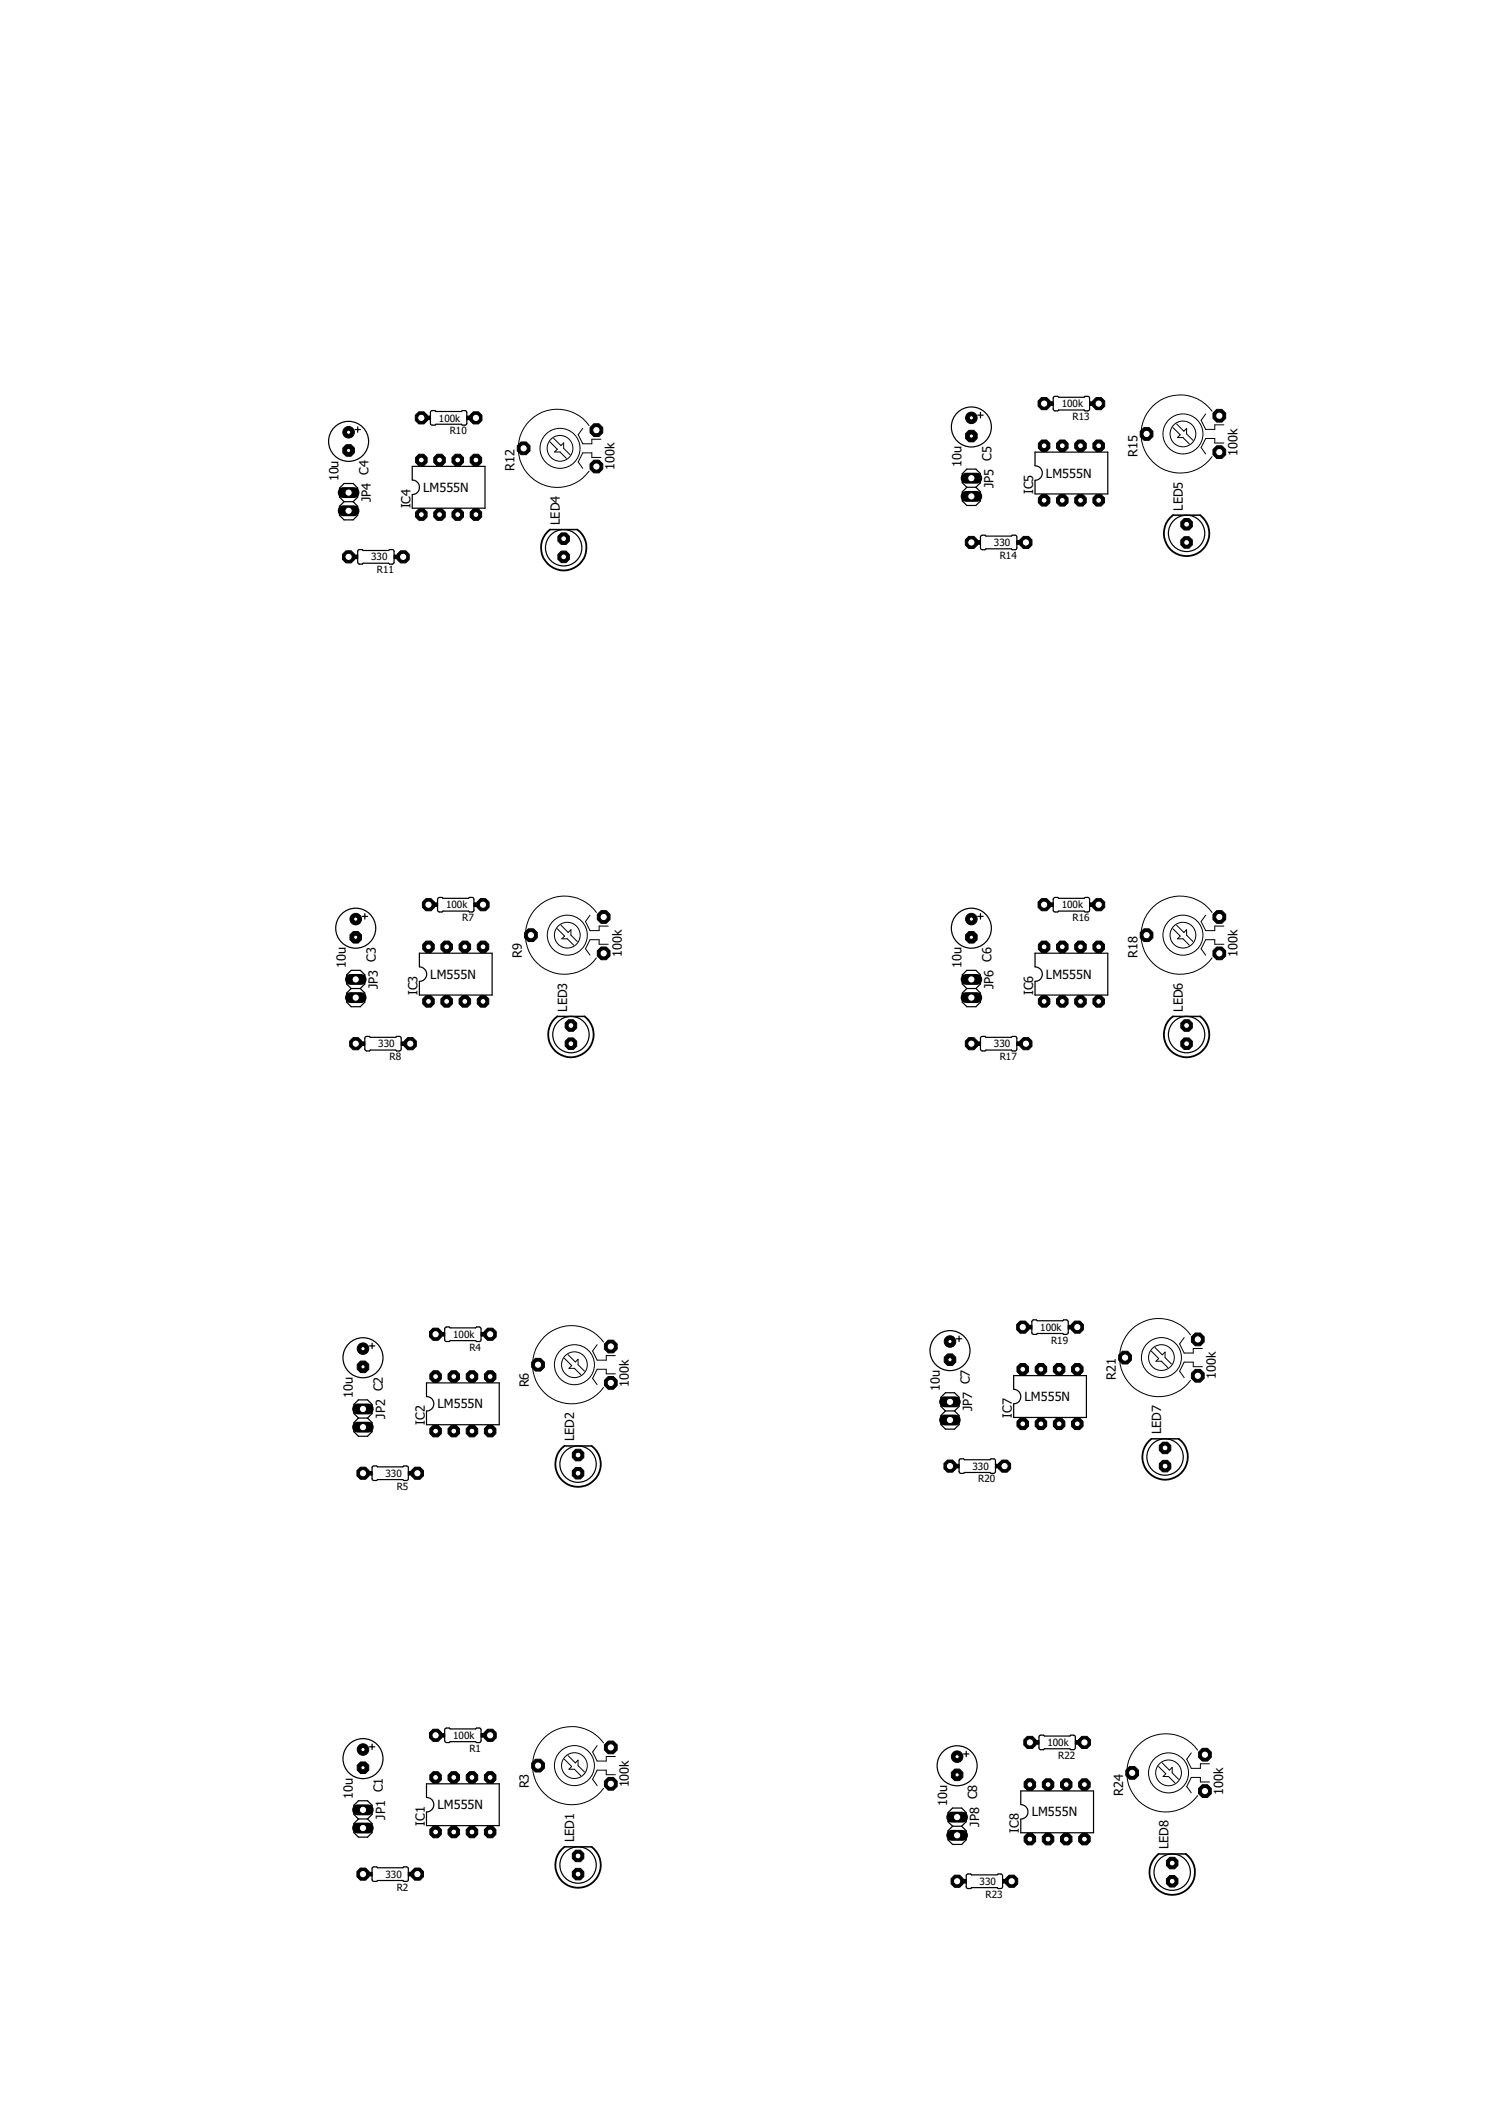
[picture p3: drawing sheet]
<svg xmlns="http://www.w3.org/2000/svg" width="210mm" height="297mm" viewBox="0 0 210 297" stroke-linecap="round" stroke-linejoin="round" font-family="sans-serif">
<defs><g id="words">
<g font-size="1.8">
<text x="71.9" y="65.8" transform="rotate(-90 71.9 65.8)">R12</text>
<text x="85.8" y="65.7" transform="rotate(-90 85.8 65.7)">100k</text>
<text x="134.3" y="65.2" transform="rotate(-90 134.3 65.2)">10u</text>
<text x="158.9" y="63.8" transform="rotate(-90 158.9 63.8)">R15</text>
<text x="172.8" y="63.7" transform="rotate(-90 172.8 63.7)">100k</text>
<text x="47.3" y="67.2" transform="rotate(-90 47.3 67.2)">10u</text>
<text x="51.8" y="70.1" transform="rotate(-90 51.8 70.1)">JP4 C4</text>
<text x="57.3" y="71" transform="rotate(-90 57.3 71)">IC4</text>
<text x="59.1" y="68.7">LM555N</text>
<text x="138.8" y="68.1" transform="rotate(-90 138.8 68.1)">JP5 C5</text>
<text x="144.3" y="69" transform="rotate(-90 144.3 69)">IC5</text>
<text x="146.1" y="66.7">LM555N</text>
<text x="165.2" y="71.3" transform="rotate(-90 165.2 71.3)">LED5</text>
<text x="78.2" y="73.3" transform="rotate(-90 78.2 73.3)">LED4</text>
<text x="48.3" y="135.2" transform="rotate(-90 48.3 135.2)">10u</text>
<text x="60.1" y="136.7">LM555N</text>
<text x="72.9" y="133.8" transform="rotate(-90 72.9 133.8)">R9</text>
<text x="86.8" y="133.6" transform="rotate(-90 86.8 133.6)">100k</text>
<text x="134.3" y="135.2" transform="rotate(-90 134.3 135.2)">10u</text>
<text x="146.1" y="136.7">LM555N</text>
<text x="158.9" y="133.8" transform="rotate(-90 158.9 133.8)">R18</text>
<text x="172.8" y="133.6" transform="rotate(-90 172.8 133.6)">100k</text>
<text x="52.8" y="138.1" transform="rotate(-90 52.8 138.1)">JP3 C3</text>
<text x="58.3" y="139" transform="rotate(-90 58.3 139)">IC3</text>
<text x="79.2" y="141.3" transform="rotate(-90 79.2 141.3)">LED3</text>
<text x="138.8" y="138.1" transform="rotate(-90 138.8 138.1)">JP6 C6</text>
<text x="144.3" y="139" transform="rotate(-90 144.3 139)">IC6</text>
<text x="165.2" y="141.3" transform="rotate(-90 165.2 141.3)">LED6</text>
<text x="49.3" y="195.2" transform="rotate(-90 49.3 195.2)">10u</text>
<text x="61.1" y="196.7">LM555N</text>
<text x="73.9" y="193.8" transform="rotate(-90 73.9 193.8)">R6</text>
<text x="87.8" y="193.6" transform="rotate(-90 87.8 193.6)">100k</text>
<text x="131.3" y="194.2" transform="rotate(-90 131.3 194.2)">10u</text>
<text x="135.8" y="197.1" transform="rotate(-90 135.8 197.1)">JP7 C7</text>
<text x="141.3" y="198" transform="rotate(-90 141.3 198)">IC7</text>
<text x="143.1" y="195.7">LM555N</text>
<text x="155.9" y="192.8" transform="rotate(-90 155.9 192.8)">R21</text>
<text x="169.8" y="192.6" transform="rotate(-90 169.8 192.6)">100k</text>
<text x="53.8" y="198.1" transform="rotate(-90 53.8 198.1)">JP2 C2</text>
<text x="59.3" y="199" transform="rotate(-90 59.3 199)">IC2</text>
<text x="80.2" y="201.3" transform="rotate(-90 80.2 201.3)">LED2</text>
<text x="162.2" y="200.3" transform="rotate(-90 162.2 200.3)">LED7</text>
<text x="49.3" y="251.2" transform="rotate(-90 49.3 251.2)">10u</text>
<text x="73.9" y="249.8" transform="rotate(-90 73.9 249.8)">R3</text>
<text x="87.8" y="249.6" transform="rotate(-90 87.8 249.6)">100k</text>
<text x="156.9" y="250.8" transform="rotate(-90 156.9 250.8)">R24</text>
<text x="170.8" y="250.6" transform="rotate(-90 170.8 250.6)">100k</text>
<text x="53.8" y="254.1" transform="rotate(-90 53.8 254.1)">JP1 C1</text>
<text x="59.3" y="254.9" transform="rotate(-90 59.3 254.9)">IC1</text>
<text x="61.1" y="252.7">LM555N</text>
<text x="80.2" y="257.3" transform="rotate(-90 80.2 257.3)">LED1</text>
<text x="132.3" y="252.2" transform="rotate(-90 132.3 252.2)">10u</text>
<text x="136.8" y="255.1" transform="rotate(-90 136.8 255.1)">JP8 C8</text>
<text x="142.3" y="255.9" transform="rotate(-90 142.3 255.9)">IC8</text>
<text x="144.1" y="253.7">LM555N</text>
<text x="163.2" y="258.3" transform="rotate(-90 163.2 258.3)">LED8</text>
</g>
<g font-size="1.4">
<text x="61.3" y="58.9">100k</text>
<text x="148.3" y="56.9">100k</text>
<text x="149.8" y="58.6">R13</text>
<text x="62.8" y="60.6">R10</text>
<text x="138.8" y="76.3">330</text>
<text x="51.8" y="78.3">330</text>
<text x="52.6" y="80">R11</text>
<text x="139.6" y="78">R14</text>
<text x="62.3" y="126.9">100k</text>
<text x="64.6" y="128.6">R7</text>
<text x="148.3" y="126.9">100k</text>
<text x="149.8" y="128.6">R16</text>
<text x="52.8" y="146.3">330</text>
<text x="54.4" y="148">R8</text>
<text x="138.8" y="146.3">330</text>
<text x="139.6" y="148">R17</text>
<text x="145.3" y="185.9">100k</text>
<text x="63.3" y="186.9">100k</text>
<text x="65.6" y="188.6">R4</text>
<text x="146.8" y="187.6">R19</text>
<text x="53.8" y="206.2">330</text>
<text x="55.4" y="208">R5</text>
<text x="135.8" y="205.2">330</text>
<text x="136.6" y="207">R20</text>
<text x="63.3" y="242.8">100k</text>
<text x="65.6" y="244.6">R1</text>
<text x="146.3" y="243.8">100k</text>
<text x="147.8" y="245.6">R22</text>
<text x="53.8" y="262.2">330</text>
<text x="136.8" y="263.2">330</text>
<text x="55.4" y="264">R2</text>
<text x="137.6" y="265">R23</text>
</g>
</g></defs>
<g fill="none" stroke="#000" stroke-width=".17">
<path d="M49.6 60h.7M50 59.6v.8M60.2 57.4l.5-.1 .2 .2h3.5l.2-.2 .4 .1 .2 .2v1.6l-.3 .2h-.3l-.2-.2h-3.5l-.2 .2h-.4l-.2-.3zM136.5 58h.8M136.9 57.6v.8M147.2 55.4h.5l.1 .1h3.6l.1-.1h.5l.2 .2-.1 1.6-.2 .2h-.4l-.1-.1h-3.6l-.1 .1h-.4l-.2-.3v-1.5zM48 70.1l-.6-.7v-1.2l.6-.7h1.3l.7 .7v1.2l-.7 .7M48 70.1l-.6 .6v1.3l.6 .6h1.3l.7-.6v-1.3l-.7-.6M48 70.1h1.3M50 76.8h.6l.1 .1h3.6l.1-.1h.5l.1 .2v1.6l-.2 .2h-.4l-.1-.1h-3.6l-.1 .1h-.5l-.1-.3v-1.5zM57.6 65.1h10.1v5.9h-10.1v-1.9a1.02 1.02 0 0 0 1-1 1.02 1.02 0 0 0-1-1.1zM135 68.1l-.6-.7v-1.3l.6-.6h1.3l.6 .6v1.3l-.6 .7"/>
<path d="M135 68.1l-.6 .6v1.3l.6 .6h1.3l.6-.6v-1.3l-.6-.6M135 68.1h1.3M136.9 74.9l.3-.2h.4l.1 .2h3.5l.2-.2 .5 .1 .1 .2v1.6l-.2 .2h-.4l-.2-.2h-3.5l-.1 .2h-.5l-.2-.3zM144.5 63.1h10.2v5.9h-10.2v-1.9a1.02 1.02 0 0 0 1.1-1 1.02 1.02 0 0 0-1.1-1.1zM49 138l-.6-.6v-1.3l.6-.6h1.3l.6 .6v1.3l-.6 .6M49 138l-.6 .7v1.3l.6 .6h1.3l.6-.6v-1.3l-.6-.7M49 138h1.3M50.6 128h.7M50.9 127.6v.8M58.6 133.1h10.1v5.9h-10.1v-1.9a1.02 1.02 0 0 0 1-1.1 1.02 1.02 0 0 0-1-1zM61.2 125.4l.5-.1 .2 .2h3.5l.2-.2h.4l.2 .3v1.6l-.3 .2h-.3l-.2-.2h-3.5l-.2 .2-.4-.1-.2-.2v-1.5zM135 138h1.3"/>
<path d="M135 138l-.6-.6v-1.3l.6-.6h1.3l.6 .6v1.3l-.6 .6M135 138l-.6 .7v1.3l.6 .6h1.3l.6-.6v-1.3l-.6-.7M136.5 128h.8M136.9 127.6v.8M144.5 133.1h10.2v5.9h-10.2v-1.9a1.02 1.02 0 0 0 1.1-1.1 1.02 1.02 0 0 0-1.1-1zM147.2 125.4l.5-.1 .1 .2h3.6l.1-.2h.5l.2 .3-.1 1.6-.2 .2h-.4l-.1-.2h-3.6l-.1 .2-.4-.1-.2-.2v-1.5zM51 144.8l.6-.1 .1 .2h3.6l.1-.2 .5 .1 .1 .2v1.6l-.2 .2h-.4l-.1-.2h-3.6l-.1 .2-.5-.1-.2-.2v-1.5zM137 144.8l.6-.1 .1 .2h3.5l.2-.2 .5 .1 .1 .2v1.6l-.2 .2h-.4l-.2-.2h-3.5l-.1 .2-.5-.1-.2-.2v-1.5zM50.1 198l-.7-.6v-1.3l.7-.6h1.2l.7 .6v1.3l-.7 .6M50.1 198l-.7 .7v1.2l.7 .7h1.2l.7-.7v-1.2l-.7-.7M50.1 198h1.2M51.6 188h.7"/>
<path d="M52 187.6v.7M59.6 193.1h10.1v5.9h-10.1v-1.9a1.02 1.02 0 0 0 1-1.1 1.02 1.02 0 0 0-1-1zM62.2 185.4l.5-.1 .2 .1h3.5l.1-.1h.5l.2 .3v1.6l-.3 .1h-.4l-.1-.1h-3.5l-.2 .1h-.4l-.2-.2v-1.5zM132 197l-.6-.6v-1.3l.6-.6h1.3l.6 .6v1.3l-.6 .6M132 197l-.6 .7v1.2l.6 .7h1.3l.6-.7v-1.2l-.6-.7M132 197h1.3M133.6 187h.7M133.9 186.6v.7M141.6 192.1h10.1v5.9h-10.1v-2a1.02 1.02 0 0 0 1-1 1.02 1.02 0 0 0-1-1zM144.2 184.4l.5-.1 .2 .1h3.5l.1-.1h.5l.2 .3v1.6l-.3 .2h-.4l-.1-.2h-3.5l-.2 .2-.4-.1-.2-.2zM52 204.8l.6-.1 .1 .2h3.6l.1-.2h.5l.1 .2v1.7l-.2 .2h-.4l-.1-.2h-3.6l-.1 .2-.5-.1-.1-.1zM134 203.8l.6-.1 .1 .2h3.6l.1-.2h.5l.1 .3v1.6l-.2 .2h-.4l-.1-.2h-3.6l-.1 .2-.5-.1-.2-.2z"/>
<path d="M50.1 254l-.7-.6v-1.3l.7-.6h1.2l.7 .6v1.3l-.7 .6M50.1 254l-.7 .7v1.2l.7 .7h1.2l.7-.7v-1.2l-.7-.7M50.1 254h1.2M51.6 243.9h.7M52 243.6v.7M59.6 249.1h10.1v5.9h-10.1v-2a1.02 1.02 0 0 0 1-1 1.02 1.02 0 0 0-1-1zM62.2 241.4l.5-.1 .2 .1h3.5l.1-.1h.5l.2 .3v1.6l-.3 .2h-.4l-.1-.2h-3.5l-.2 .2-.4-.1-.2-.2v-1.5zM133 255l-.6-.6v-1.3l.6-.6h1.3l.6 .6v1.3l-.6 .6M133 255l-.6 .7v1.2l.6 .7h1.3l.6-.7v-1.2l-.6-.7M133 255h1.3M134.6 244.9h.7M134.9 244.6v.7"/>
<path d="M142.6 250.1h10.1v5.8h-10.1v-1.9a1.02 1.02 0 0 0 1-1 1.02 1.02 0 0 0-1-1zM145.2 242.4l.5-.1 .2 .1h3.5l.1-.1h.5l.2 .3v1.6l-.3 .1h-.4l-.1-.1h-3.5l-.2 .1h-.5l-.1-.2zM52 260.9l.2-.2h.4l.1 .1h3.6l.1-.1h.5l.1 .2v1.7l-.2 .1h-.4l-.1-.1h-3.6l-.1 .1h-.5l-.1-.1zM135 261.8l.6-.1 .1 .1h3.6l.1-.1h.5l.1 .3v1.6l-.2 .1h-.4l-.1-.1h-3.6l-.1 .1h-.5l-.2-.2v-1.5z"/>
<circle cx="135.7" cy="59.6" r="2.79"/>
<circle cx="48.7" cy="61.6" r="2.79"/>
<circle cx="78.7" cy="76.5" r="2.54"/>
<circle cx="165.7" cy="74.5" r="2.54"/>
<circle cx="49.7" cy="129.6" r="2.79"/>
<circle cx="135.7" cy="129.6" r="2.79"/>
<circle cx="79.7" cy="144.5" r="2.54"/>
<circle cx="165.7" cy="144.5" r="2.54"/>
<circle cx="50.7" cy="189.6" r="2.79"/>
<circle cx="132.7" cy="188.6" r="2.79"/>
<circle cx="80.7" cy="204.5" r="2.54"/>
<circle cx="162.7" cy="203.5" r="2.54"/>
<circle cx="50.7" cy="245.6" r="2.79"/>
<circle cx="133.7" cy="246.6" r="2.79"/>
<circle cx="80.7" cy="260.5" r="2.54"/>
<circle cx="163.7" cy="261.5" r="2.54"/>
</g>
<path d="M76.8 74h3.8M163.8 71.9h3.8M77.8 141.9h3.8M163.8 141.9h3.8M78.8 201.9h3.8M160.8 200.9h3.8M78.8 257.9h3.8M161.8 258.9h3.8" fill="none" stroke="#000" stroke-width=".21"/>
<path d="M76.8 74a3.2 3.2 0 0 0-.4 4.6 3.2 3.2 0 0 0 4.7 0 3.2 3.2 0 0 0-.5-4.6M163.8 71.9a3.2 3.2 0 0 0-.4 4.7 3.2 3.2 0 0 0 4.7 0 3.2 3.2 0 0 0-.5-4.7M77.8 141.9a3.2 3.2 0 0 0-.4 4.7 3.2 3.2 0 0 0 4.7 0 3.2 3.2 0 0 0-.5-4.7M163.8 141.9a3.2 3.2 0 0 0-.4 4.7 3.2 3.2 0 0 0 4.7 0 3.2 3.2 0 0 0-.5-4.7M78.8 201.9a3.2 3.2 0 0 0-.4 4.7 3.2 3.2 0 0 0 4.7 0 3.2 3.2 0 0 0-.5-4.7M160.8 200.9a3.2 3.2 0 0 0-.4 4.7 3.2 3.2 0 0 0 4.7 0 3.2 3.2 0 0 0-.5-4.7M78.8 257.9a3.2 3.2 0 0 0-.4 4.7 3.2 3.2 0 0 0 4.7 0 3.2 3.2 0 0 0-.5-4.7M161.8 258.9a3.2 3.2 0 0 0-.4 4.7 3.2 3.2 0 0 0 4.7 0 3.2 3.2 0 0 0-.5-4.7" fill="none" stroke="#000" stroke-width=".25"/>
<g fill="#000" stroke="#000" stroke-width=".14">
<path d="M59.7 58.1h.4v.5h-.4zM65.2 58.1h.4v.5h-.4zM146.7 56.1h.4v.5h-.4zM152.2 56.1h.3v.5h-.3zM49.6 77.5h.4v.5h-.4zM55 77.5h.4v.5h-.4zM136.5 75.5h.4v.5h-.4zM142 75.5h.4v.5h-.4zM60.7 126.1h.4v.5h-.4zM66.2 126.1h.4v.5h-.4zM146.7 126.1h.4v.5h-.4zM152.2 126.1h.3v.5h-.3z"/>
<path d="M50.6 145.5h.3v.5h-.3zM56 145.5h.4v.5h-.4zM136.5 145.5h.4v.5h-.4zM142 145.5h.4v.5h-.4zM61.7 186.1h.4v.5h-.4zM67.2 186.1h.4v.5h-.4zM143.7 185.1h.4v.5h-.4zM149.2 185.1h.4v.5h-.4zM51.6 205.5h.4v.5h-.4zM57 205.5h.4v.5h-.4zM133.6 204.5h.3v.5h-.3zM139 204.5h.4v.5h-.4z"/>
<path d="M61.7 242.1h.4v.5h-.4zM67.2 242.1h.4v.5h-.4zM144.7 243.1h.4v.5h-.4zM150.2 243.1h.4v.5h-.4zM51.6 261.5h.4v.5h-.4zM57 261.5h.4v.5h-.4zM134.6 262.5h.3v.5h-.3zM140 262.5h.4v.5h-.4z"/>
<circle cx="50.7" cy="246.9" r=".87"/>
</g>
<g fill="none" stroke="#000" stroke-width=".14">
<path d="M81.4 59.8l-.6 .9 .6 1.3h1.3v-.7h1.2M82.3 59.4a5.5 5.5 0 0 0-8.1-.9 5.5 5.5 0 0 0 0 8.2 5.5 5.5 0 0 0 8.1-.9M163.8 59.7l1 1-.4 .4h.8l.9 .9M164.3 59.2l1 1 .4-.4v.8l.9 .9M168.4 57.8l-.7 .9 .7 1.3h1.3v-.7h1.2M169.3 57.4a5.5 5.5 0 0 0-8.1-.9 5.5 5.5 0 0 0 0 8.2 5.5 5.5 0 0 0 8.1-.9M76.8 61.7l1 1-.4 .4h.8l.9 .9M77.3 61.2l1 1 .4-.4v.8l.9 .9M83.9 63.9h-1.2v-.7h-1.3l-.6 1.3 .6 .9M170.9 61.9h-1.2v-.7h-1.3l-.7 1.3 .7 .9M77.8 129.7l1 1-.3 .4h.7l.9 .9M78.3 129.2l1.1 1 .3-.4v.8l.9 .9"/>
<path d="M82.4 127.8l-.6 .9 .6 1.3h1.3v-.7h1.2M83.3 127.4a5.5 5.5 0 0 0-8.1-.9 5.5 5.5 0 0 0 0 8.2 5.5 5.5 0 0 0 8.1-.9M84.9 131.9h-1.2v-.7h-1.3l-.6 1.3 .6 .9M163.8 129.7l1 1-.4 .4h.8l.9 .9M164.3 129.2l1 1 .4-.4v.8l.9 .9M168.4 127.8l-.7 .9 .7 1.3h1.3v-.7h1.2M169.3 127.4a5.5 5.5 0 0 0-8.1-.9 5.5 5.5 0 0 0 0 8.2 5.5 5.5 0 0 0 8.1-.9M170.9 131.9h-1.2v-.7h-1.3l-.7 1.3 .7 .9M78.8 189.7l1 1-.3 .4h.7l.9 .9M79.3 189.2l1 1 .4-.4v.8l.9 .9M83.4 187.8l-.6 .9 .6 1.2h1.3v-.6h1.2M84.3 187.4a5.5 5.5 0 0 0-8.1-.9 5.5 5.5 0 0 0 0 8.2 5.5 5.5 0 0 0 8.1-.9"/>
<path d="M85.9 191.9h-1.2v-.7h-1.3l-.6 1.3 .6 .9M160.8 188.7l1 1-.4 .4h.8l.9 .9M161.3 188.2l1 1 .4-.4v.8l.9 .9M165.4 186.8l-.7 .9 .7 1.3h1.2v-.7h1.3M166.3 186.4a5.5 5.5 0 0 0-8.1-.9 5.5 5.5 0 0 0 0 8.2 5.5 5.5 0 0 0 8.1-.9M167.9 190.9h-1.3v-.7h-1.2l-.7 1.3 .7 .9M78.8 245.7l1 1-.3 .4h.7l.9 .9M79.3 245.2l1 1 .4-.4v.8l.9 .9M83.4 243.8l-.6 .9 .6 1.2h1.3v-.6h1.2M84.3 243.4a5.5 5.5 0 0 0-8.1-.9 5.5 5.5 0 0 0 0 8.1 5.5 5.5 0 0 0 8.1-.9M85.9 247.8h-1.2v-.6h-1.3l-.6 1.3 .6 .9M161.8 246.7l1 1-.4 .4h.8l.9 .9"/>
<path d="M162.3 246.2l1 1 .4-.4v.8l.9 .9M166.4 244.8l-.7 .9 .7 1.3h1.2v-.7h1.3M167.3 244.4a5.5 5.5 0 0 0-8.1-.9 5.5 5.5 0 0 0 0 8.2 5.5 5.5 0 0 0 8.1-.9M168.9 248.9h-1.3v-.7h-1.2l-.7 1.3 .7 .9"/>
<circle cx="78.2" cy="62.6" r="2.79"/>
<circle cx="78.2" cy="62.6" r="1.8"/>
<circle cx="165.2" cy="60.6" r="2.79"/>
<circle cx="165.2" cy="60.6" r="1.8"/>
<circle cx="79.2" cy="130.6" r="2.79"/>
<circle cx="79.2" cy="130.6" r="1.8"/>
<circle cx="165.2" cy="130.6" r="2.79"/>
<circle cx="165.2" cy="130.6" r="1.8"/>
<circle cx="80.2" cy="190.6" r="2.79"/>
<circle cx="80.2" cy="190.6" r="1.8"/>
<circle cx="162.2" cy="189.6" r="2.79"/>
<circle cx="162.2" cy="189.6" r="1.8"/>
<circle cx="80.2" cy="246.6" r="2.79"/>
<circle cx="80.2" cy="246.6" r="1.8"/>
<circle cx="163.2" cy="247.6" r="2.79"/>
<circle cx="163.2" cy="247.6" r="1.8"/>
</g>
<circle cx="50.7" cy="246.9" r=".3" fill="#fff" stroke="#000" stroke-width=".14"/>
<circle cx="50.7" cy="244.3" r=".8" fill="#000" stroke="#000" stroke-width=".14"/>
<circle cx="50.7" cy="244.3" r=".3" fill="#fff" stroke="#000" stroke-width=".14"/>
<circle cx="60.8" cy="255.8" r=".87" fill="#000" stroke="#000" stroke-width=".14"/>
<circle cx="60.8" cy="255.8" r=".4" fill="#fff" stroke="#000" stroke-width=".14"/>
<circle cx="63.4" cy="255.8" r=".87" fill="#000" stroke="#000" stroke-width=".14"/>
<circle cx="63.4" cy="255.8" r=".4" fill="#fff" stroke="#000" stroke-width=".14"/>
<circle cx="63.4" cy="248.2" r=".87" fill="#000" stroke="#000" stroke-width=".14"/>
<circle cx="63.4" cy="248.2" r=".4" fill="#fff" stroke="#000" stroke-width=".14"/>
<circle cx="60.8" cy="248.2" r=".87" fill="#000" stroke="#000" stroke-width=".14"/>
<circle cx="60.8" cy="248.2" r=".4" fill="#fff" stroke="#000" stroke-width=".14"/>
<circle cx="65.9" cy="255.8" r=".87" fill="#000" stroke="#000" stroke-width=".14"/>
<circle cx="65.9" cy="255.8" r=".4" fill="#fff" stroke="#000" stroke-width=".14"/>
<circle cx="68.5" cy="255.8" r=".87" fill="#000" stroke="#000" stroke-width=".14"/>
<circle cx="68.5" cy="255.8" r=".4" fill="#fff" stroke="#000" stroke-width=".14"/>
<circle cx="65.9" cy="248.2" r=".87" fill="#000" stroke="#000" stroke-width=".14"/>
<circle cx="65.9" cy="248.2" r=".4" fill="#fff" stroke="#000" stroke-width=".14"/>
<circle cx="68.5" cy="248.2" r=".87" fill="#000" stroke="#000" stroke-width=".14"/>
<circle cx="68.5" cy="248.2" r=".4" fill="#fff" stroke="#000" stroke-width=".14"/>
<path d="M49.9 252.8h1.5" fill="none" stroke="#000" stroke-width="1.5"/>
<circle cx="50.7" cy="252.8" r=".51" fill="#fff" stroke="#000" stroke-width=".14"/>
<path d="M49.9 255.3h1.5" fill="none" stroke="#000" stroke-width="1.5"/>
<circle cx="50.7" cy="255.3" r=".51" fill="#fff" stroke="#000" stroke-width=".14"/>
<circle cx="80.7" cy="261.7" r=".87" fill="#000" stroke="#000" stroke-width=".14"/>
<circle cx="80.7" cy="261.7" r=".4" fill="#fff" stroke="#000" stroke-width=".14"/>
<circle cx="80.7" cy="259.2" r=".87" fill="#000" stroke="#000" stroke-width=".14"/>
<circle cx="80.7" cy="259.2" r=".4" fill="#fff" stroke="#000" stroke-width=".14"/>
<circle cx="68.5" cy="242.3" r=".92" fill="#000" stroke="#000" stroke-width=".14"/>
<circle cx="68.5" cy="242.3" r=".51" fill="#fff" stroke="#000" stroke-width=".14"/>
<circle cx="60.8" cy="242.3" r=".92" fill="#000" stroke="#000" stroke-width=".14"/>
<circle cx="60.8" cy="242.3" r=".51" fill="#fff" stroke="#000" stroke-width=".14"/>
<circle cx="58.3" cy="261.7" r=".92" fill="#000" stroke="#000" stroke-width=".14"/>
<circle cx="58.3" cy="261.7" r=".51" fill="#fff" stroke="#000" stroke-width=".14"/>
<circle cx="50.7" cy="261.7" r=".92" fill="#000" stroke="#000" stroke-width=".14"/>
<circle cx="50.7" cy="261.7" r=".51" fill="#fff" stroke="#000" stroke-width=".14"/>
<circle cx="85.3" cy="249.1" r=".96" fill="#000" stroke="#000" stroke-width=".14"/>
<circle cx="85.3" cy="249.1" r=".51" fill="#fff" stroke="#000" stroke-width=".14"/>
<circle cx="85.3" cy="244" r=".96" fill="#000" stroke="#000" stroke-width=".14"/>
<circle cx="85.3" cy="244" r=".51" fill="#fff" stroke="#000" stroke-width=".14"/>
<circle cx="75.1" cy="246.6" r=".96" fill="#000" stroke="#000" stroke-width=".14"/>
<circle cx="75.1" cy="246.6" r=".51" fill="#fff" stroke="#000" stroke-width=".14"/>
<circle cx="50.7" cy="190.9" r=".87" fill="#000" stroke="#000" stroke-width=".14"/>
<circle cx="50.7" cy="190.9" r=".3" fill="#fff" stroke="#000" stroke-width=".14"/>
<circle cx="50.7" cy="188.3" r=".8" fill="#000" stroke="#000" stroke-width=".14"/>
<circle cx="50.7" cy="188.3" r=".3" fill="#fff" stroke="#000" stroke-width=".14"/>
<circle cx="60.8" cy="199.9" r=".87" fill="#000" stroke="#000" stroke-width=".14"/>
<circle cx="60.8" cy="199.9" r=".4" fill="#fff" stroke="#000" stroke-width=".14"/>
<circle cx="63.4" cy="199.9" r=".87" fill="#000" stroke="#000" stroke-width=".14"/>
<circle cx="63.4" cy="199.9" r=".4" fill="#fff" stroke="#000" stroke-width=".14"/>
<circle cx="63.4" cy="192.2" r=".87" fill="#000" stroke="#000" stroke-width=".14"/>
<circle cx="63.4" cy="192.2" r=".4" fill="#fff" stroke="#000" stroke-width=".14"/>
<circle cx="60.8" cy="192.2" r=".87" fill="#000" stroke="#000" stroke-width=".14"/>
<circle cx="60.8" cy="192.2" r=".4" fill="#fff" stroke="#000" stroke-width=".14"/>
<circle cx="65.9" cy="199.9" r=".87" fill="#000" stroke="#000" stroke-width=".14"/>
<circle cx="65.9" cy="199.9" r=".4" fill="#fff" stroke="#000" stroke-width=".14"/>
<circle cx="68.5" cy="199.9" r=".87" fill="#000" stroke="#000" stroke-width=".14"/>
<circle cx="68.5" cy="199.9" r=".4" fill="#fff" stroke="#000" stroke-width=".14"/>
<circle cx="65.9" cy="192.2" r=".87" fill="#000" stroke="#000" stroke-width=".14"/>
<circle cx="65.9" cy="192.2" r=".4" fill="#fff" stroke="#000" stroke-width=".14"/>
<circle cx="68.5" cy="192.2" r=".87" fill="#000" stroke="#000" stroke-width=".14"/>
<circle cx="68.5" cy="192.2" r=".4" fill="#fff" stroke="#000" stroke-width=".14"/>
<path d="M49.9 196.8h1.5" fill="none" stroke="#000" stroke-width="1.5"/>
<circle cx="50.7" cy="196.8" r=".51" fill="#fff" stroke="#000" stroke-width=".14"/>
<path d="M49.9 199.3h1.5" fill="none" stroke="#000" stroke-width="1.5"/>
<circle cx="50.7" cy="199.3" r=".51" fill="#fff" stroke="#000" stroke-width=".14"/>
<circle cx="80.7" cy="205.7" r=".87" fill="#000" stroke="#000" stroke-width=".14"/>
<circle cx="80.7" cy="205.7" r=".4" fill="#fff" stroke="#000" stroke-width=".14"/>
<circle cx="80.7" cy="203.2" r=".87" fill="#000" stroke="#000" stroke-width=".14"/>
<circle cx="80.7" cy="203.2" r=".4" fill="#fff" stroke="#000" stroke-width=".14"/>
<circle cx="68.5" cy="186.3" r=".92" fill="#000" stroke="#000" stroke-width=".14"/>
<circle cx="68.5" cy="186.3" r=".51" fill="#fff" stroke="#000" stroke-width=".14"/>
<circle cx="60.8" cy="186.3" r=".92" fill="#000" stroke="#000" stroke-width=".14"/>
<circle cx="60.8" cy="186.3" r=".51" fill="#fff" stroke="#000" stroke-width=".14"/>
<circle cx="58.3" cy="205.7" r=".92" fill="#000" stroke="#000" stroke-width=".14"/>
<circle cx="58.3" cy="205.7" r=".51" fill="#fff" stroke="#000" stroke-width=".14"/>
<circle cx="50.7" cy="205.7" r=".92" fill="#000" stroke="#000" stroke-width=".14"/>
<circle cx="50.7" cy="205.7" r=".51" fill="#fff" stroke="#000" stroke-width=".14"/>
<circle cx="85.3" cy="193.1" r=".96" fill="#000" stroke="#000" stroke-width=".14"/>
<circle cx="85.3" cy="193.1" r=".51" fill="#fff" stroke="#000" stroke-width=".14"/>
<circle cx="85.3" cy="188" r=".96" fill="#000" stroke="#000" stroke-width=".14"/>
<circle cx="85.3" cy="188" r=".51" fill="#fff" stroke="#000" stroke-width=".14"/>
<circle cx="75.1" cy="190.6" r=".96" fill="#000" stroke="#000" stroke-width=".14"/>
<circle cx="75.1" cy="190.6" r=".51" fill="#fff" stroke="#000" stroke-width=".14"/>
<circle cx="49.7" cy="130.9" r=".87" fill="#000" stroke="#000" stroke-width=".14"/>
<circle cx="49.7" cy="130.9" r=".3" fill="#fff" stroke="#000" stroke-width=".14"/>
<circle cx="49.7" cy="128.4" r=".8" fill="#000" stroke="#000" stroke-width=".14"/>
<circle cx="49.7" cy="128.4" r=".3" fill="#fff" stroke="#000" stroke-width=".14"/>
<circle cx="59.8" cy="139.8" r=".87" fill="#000" stroke="#000" stroke-width=".14"/>
<circle cx="59.8" cy="139.8" r=".4" fill="#fff" stroke="#000" stroke-width=".14"/>
<circle cx="62.4" cy="139.8" r=".87" fill="#000" stroke="#000" stroke-width=".14"/>
<circle cx="62.4" cy="139.8" r=".4" fill="#fff" stroke="#000" stroke-width=".14"/>
<circle cx="62.4" cy="132.2" r=".87" fill="#000" stroke="#000" stroke-width=".14"/>
<circle cx="62.4" cy="132.2" r=".4" fill="#fff" stroke="#000" stroke-width=".14"/>
<circle cx="59.8" cy="132.2" r=".87" fill="#000" stroke="#000" stroke-width=".14"/>
<circle cx="59.8" cy="132.2" r=".4" fill="#fff" stroke="#000" stroke-width=".14"/>
<circle cx="64.9" cy="139.8" r=".87" fill="#000" stroke="#000" stroke-width=".14"/>
<circle cx="64.9" cy="139.8" r=".4" fill="#fff" stroke="#000" stroke-width=".14"/>
<circle cx="67.5" cy="139.8" r=".87" fill="#000" stroke="#000" stroke-width=".14"/>
<circle cx="67.5" cy="139.8" r=".4" fill="#fff" stroke="#000" stroke-width=".14"/>
<circle cx="64.9" cy="132.2" r=".87" fill="#000" stroke="#000" stroke-width=".14"/>
<circle cx="64.9" cy="132.2" r=".4" fill="#fff" stroke="#000" stroke-width=".14"/>
<circle cx="67.5" cy="132.2" r=".87" fill="#000" stroke="#000" stroke-width=".14"/>
<circle cx="67.5" cy="132.2" r=".4" fill="#fff" stroke="#000" stroke-width=".14"/>
<path d="M48.9 136.8h1.5" fill="none" stroke="#000" stroke-width="1.5"/>
<circle cx="49.7" cy="136.8" r=".51" fill="#fff" stroke="#000" stroke-width=".14"/>
<path d="M48.9 139.3h1.5" fill="none" stroke="#000" stroke-width="1.5"/>
<circle cx="49.7" cy="139.3" r=".51" fill="#fff" stroke="#000" stroke-width=".14"/>
<circle cx="79.7" cy="145.8" r=".87" fill="#000" stroke="#000" stroke-width=".14"/>
<circle cx="79.7" cy="145.8" r=".4" fill="#fff" stroke="#000" stroke-width=".14"/>
<circle cx="79.7" cy="143.2" r=".87" fill="#000" stroke="#000" stroke-width=".14"/>
<circle cx="79.7" cy="143.2" r=".4" fill="#fff" stroke="#000" stroke-width=".14"/>
<circle cx="67.5" cy="126.3" r=".92" fill="#000" stroke="#000" stroke-width=".14"/>
<circle cx="67.5" cy="126.3" r=".51" fill="#fff" stroke="#000" stroke-width=".14"/>
<circle cx="59.8" cy="126.3" r=".92" fill="#000" stroke="#000" stroke-width=".14"/>
<circle cx="59.8" cy="126.3" r=".51" fill="#fff" stroke="#000" stroke-width=".14"/>
<circle cx="57.3" cy="145.8" r=".92" fill="#000" stroke="#000" stroke-width=".14"/>
<circle cx="57.3" cy="145.8" r=".51" fill="#fff" stroke="#000" stroke-width=".14"/>
<circle cx="49.7" cy="145.8" r=".92" fill="#000" stroke="#000" stroke-width=".14"/>
<circle cx="49.7" cy="145.8" r=".51" fill="#fff" stroke="#000" stroke-width=".14"/>
<circle cx="84.3" cy="133.1" r=".96" fill="#000" stroke="#000" stroke-width=".14"/>
<circle cx="84.3" cy="133.1" r=".51" fill="#fff" stroke="#000" stroke-width=".14"/>
<circle cx="84.3" cy="128.1" r=".96" fill="#000" stroke="#000" stroke-width=".14"/>
<circle cx="84.3" cy="128.1" r=".51" fill="#fff" stroke="#000" stroke-width=".14"/>
<circle cx="74.1" cy="130.6" r=".96" fill="#000" stroke="#000" stroke-width=".14"/>
<circle cx="74.1" cy="130.6" r=".51" fill="#fff" stroke="#000" stroke-width=".14"/>
<circle cx="48.7" cy="62.9" r=".87" fill="#000" stroke="#000" stroke-width=".14"/>
<circle cx="48.7" cy="62.9" r=".3" fill="#fff" stroke="#000" stroke-width=".14"/>
<circle cx="48.7" cy="60.4" r=".8" fill="#000" stroke="#000" stroke-width=".14"/>
<circle cx="48.7" cy="60.4" r=".3" fill="#fff" stroke="#000" stroke-width=".14"/>
<circle cx="58.8" cy="71.9" r=".87" fill="#000" stroke="#000" stroke-width=".14"/>
<circle cx="58.8" cy="71.9" r=".4" fill="#fff" stroke="#000" stroke-width=".14"/>
<circle cx="61.4" cy="71.9" r=".87" fill="#000" stroke="#000" stroke-width=".14"/>
<circle cx="61.4" cy="71.9" r=".4" fill="#fff" stroke="#000" stroke-width=".14"/>
<circle cx="61.4" cy="64.2" r=".87" fill="#000" stroke="#000" stroke-width=".14"/>
<circle cx="61.4" cy="64.2" r=".4" fill="#fff" stroke="#000" stroke-width=".14"/>
<circle cx="58.8" cy="64.2" r=".87" fill="#000" stroke="#000" stroke-width=".14"/>
<circle cx="58.8" cy="64.2" r=".4" fill="#fff" stroke="#000" stroke-width=".14"/>
<circle cx="63.9" cy="71.9" r=".87" fill="#000" stroke="#000" stroke-width=".14"/>
<circle cx="63.9" cy="71.9" r=".4" fill="#fff" stroke="#000" stroke-width=".14"/>
<circle cx="66.5" cy="71.9" r=".87" fill="#000" stroke="#000" stroke-width=".14"/>
<circle cx="66.5" cy="71.9" r=".4" fill="#fff" stroke="#000" stroke-width=".14"/>
<circle cx="63.9" cy="64.2" r=".87" fill="#000" stroke="#000" stroke-width=".14"/>
<circle cx="63.9" cy="64.2" r=".4" fill="#fff" stroke="#000" stroke-width=".14"/>
<circle cx="66.5" cy="64.2" r=".87" fill="#000" stroke="#000" stroke-width=".14"/>
<circle cx="66.5" cy="64.2" r=".4" fill="#fff" stroke="#000" stroke-width=".14"/>
<path d="M47.9 68.8h1.5" fill="none" stroke="#000" stroke-width="1.5"/>
<circle cx="48.7" cy="68.8" r=".51" fill="#fff" stroke="#000" stroke-width=".14"/>
<path d="M47.9 71.3h1.5" fill="none" stroke="#000" stroke-width="1.5"/>
<circle cx="48.7" cy="71.3" r=".51" fill="#fff" stroke="#000" stroke-width=".14"/>
<circle cx="78.7" cy="77.8" r=".87" fill="#000" stroke="#000" stroke-width=".14"/>
<circle cx="78.7" cy="77.8" r=".4" fill="#fff" stroke="#000" stroke-width=".14"/>
<circle cx="78.7" cy="75.2" r=".87" fill="#000" stroke="#000" stroke-width=".14"/>
<circle cx="78.7" cy="75.2" r=".4" fill="#fff" stroke="#000" stroke-width=".14"/>
<circle cx="66.5" cy="58.4" r=".92" fill="#000" stroke="#000" stroke-width=".14"/>
<circle cx="66.5" cy="58.4" r=".51" fill="#fff" stroke="#000" stroke-width=".14"/>
<circle cx="58.8" cy="58.4" r=".92" fill="#000" stroke="#000" stroke-width=".14"/>
<circle cx="58.8" cy="58.4" r=".51" fill="#fff" stroke="#000" stroke-width=".14"/>
<circle cx="56.3" cy="77.8" r=".92" fill="#000" stroke="#000" stroke-width=".14"/>
<circle cx="56.3" cy="77.8" r=".51" fill="#fff" stroke="#000" stroke-width=".14"/>
<circle cx="48.7" cy="77.8" r=".92" fill="#000" stroke="#000" stroke-width=".14"/>
<circle cx="48.7" cy="77.8" r=".51" fill="#fff" stroke="#000" stroke-width=".14"/>
<circle cx="83.3" cy="65.2" r=".96" fill="#000" stroke="#000" stroke-width=".14"/>
<circle cx="83.3" cy="65.2" r=".51" fill="#fff" stroke="#000" stroke-width=".14"/>
<circle cx="83.3" cy="60.1" r=".96" fill="#000" stroke="#000" stroke-width=".14"/>
<circle cx="83.3" cy="60.1" r=".51" fill="#fff" stroke="#000" stroke-width=".14"/>
<circle cx="73.1" cy="62.6" r=".96" fill="#000" stroke="#000" stroke-width=".14"/>
<circle cx="73.1" cy="62.6" r=".51" fill="#fff" stroke="#000" stroke-width=".14"/>
<circle cx="135.7" cy="60.9" r=".87" fill="#000" stroke="#000" stroke-width=".14"/>
<circle cx="135.7" cy="60.9" r=".3" fill="#fff" stroke="#000" stroke-width=".14"/>
<circle cx="135.7" cy="58.4" r=".8" fill="#000" stroke="#000" stroke-width=".14"/>
<circle cx="135.7" cy="58.4" r=".3" fill="#fff" stroke="#000" stroke-width=".14"/>
<circle cx="145.8" cy="69.9" r=".87" fill="#000" stroke="#000" stroke-width=".14"/>
<circle cx="145.8" cy="69.9" r=".4" fill="#fff" stroke="#000" stroke-width=".14"/>
<circle cx="148.4" cy="69.9" r=".87" fill="#000" stroke="#000" stroke-width=".14"/>
<circle cx="148.4" cy="69.9" r=".4" fill="#fff" stroke="#000" stroke-width=".14"/>
<circle cx="148.4" cy="62.3" r=".87" fill="#000" stroke="#000" stroke-width=".14"/>
<circle cx="148.4" cy="62.3" r=".4" fill="#fff" stroke="#000" stroke-width=".14"/>
<circle cx="145.8" cy="62.3" r=".87" fill="#000" stroke="#000" stroke-width=".14"/>
<circle cx="145.8" cy="62.3" r=".4" fill="#fff" stroke="#000" stroke-width=".14"/>
<circle cx="150.9" cy="69.9" r=".87" fill="#000" stroke="#000" stroke-width=".14"/>
<circle cx="150.9" cy="69.9" r=".4" fill="#fff" stroke="#000" stroke-width=".14"/>
<circle cx="153.4" cy="69.9" r=".87" fill="#000" stroke="#000" stroke-width=".14"/>
<circle cx="153.4" cy="69.9" r=".4" fill="#fff" stroke="#000" stroke-width=".14"/>
<circle cx="150.9" cy="62.3" r=".87" fill="#000" stroke="#000" stroke-width=".14"/>
<circle cx="150.9" cy="62.3" r=".4" fill="#fff" stroke="#000" stroke-width=".14"/>
<circle cx="153.4" cy="62.3" r=".87" fill="#000" stroke="#000" stroke-width=".14"/>
<circle cx="153.4" cy="62.3" r=".4" fill="#fff" stroke="#000" stroke-width=".14"/>
<path d="M134.9 66.8h1.5" fill="none" stroke="#000" stroke-width="1.5"/>
<circle cx="135.7" cy="66.8" r=".51" fill="#fff" stroke="#000" stroke-width=".14"/>
<path d="M134.9 69.3h1.5" fill="none" stroke="#000" stroke-width="1.5"/>
<circle cx="135.7" cy="69.3" r=".51" fill="#fff" stroke="#000" stroke-width=".14"/>
<circle cx="165.7" cy="75.8" r=".87" fill="#000" stroke="#000" stroke-width=".14"/>
<circle cx="165.7" cy="75.8" r=".4" fill="#fff" stroke="#000" stroke-width=".14"/>
<circle cx="165.7" cy="73.2" r=".87" fill="#000" stroke="#000" stroke-width=".14"/>
<circle cx="165.7" cy="73.2" r=".4" fill="#fff" stroke="#000" stroke-width=".14"/>
<circle cx="153.4" cy="56.4" r=".92" fill="#000" stroke="#000" stroke-width=".14"/>
<circle cx="153.4" cy="56.4" r=".51" fill="#fff" stroke="#000" stroke-width=".14"/>
<circle cx="145.8" cy="56.4" r=".92" fill="#000" stroke="#000" stroke-width=".14"/>
<circle cx="145.8" cy="56.4" r=".51" fill="#fff" stroke="#000" stroke-width=".14"/>
<circle cx="143.3" cy="75.8" r=".92" fill="#000" stroke="#000" stroke-width=".14"/>
<circle cx="143.3" cy="75.8" r=".51" fill="#fff" stroke="#000" stroke-width=".14"/>
<circle cx="135.7" cy="75.8" r=".92" fill="#000" stroke="#000" stroke-width=".14"/>
<circle cx="135.7" cy="75.8" r=".51" fill="#fff" stroke="#000" stroke-width=".14"/>
<circle cx="170.3" cy="63.1" r=".96" fill="#000" stroke="#000" stroke-width=".14"/>
<circle cx="170.3" cy="63.1" r=".51" fill="#fff" stroke="#000" stroke-width=".14"/>
<circle cx="170.3" cy="58.1" r=".96" fill="#000" stroke="#000" stroke-width=".14"/>
<circle cx="170.3" cy="58.1" r=".51" fill="#fff" stroke="#000" stroke-width=".14"/>
<circle cx="160.1" cy="60.6" r=".96" fill="#000" stroke="#000" stroke-width=".14"/>
<circle cx="160.1" cy="60.6" r=".51" fill="#fff" stroke="#000" stroke-width=".14"/>
<circle cx="135.7" cy="130.9" r=".87" fill="#000" stroke="#000" stroke-width=".14"/>
<circle cx="135.7" cy="130.9" r=".3" fill="#fff" stroke="#000" stroke-width=".14"/>
<circle cx="135.7" cy="128.4" r=".8" fill="#000" stroke="#000" stroke-width=".14"/>
<circle cx="135.7" cy="128.4" r=".3" fill="#fff" stroke="#000" stroke-width=".14"/>
<circle cx="145.8" cy="139.8" r=".87" fill="#000" stroke="#000" stroke-width=".14"/>
<circle cx="145.8" cy="139.8" r=".4" fill="#fff" stroke="#000" stroke-width=".14"/>
<circle cx="148.4" cy="139.8" r=".87" fill="#000" stroke="#000" stroke-width=".14"/>
<circle cx="148.4" cy="139.8" r=".4" fill="#fff" stroke="#000" stroke-width=".14"/>
<circle cx="148.4" cy="132.2" r=".87" fill="#000" stroke="#000" stroke-width=".14"/>
<circle cx="148.4" cy="132.2" r=".4" fill="#fff" stroke="#000" stroke-width=".14"/>
<circle cx="145.8" cy="132.2" r=".87" fill="#000" stroke="#000" stroke-width=".14"/>
<circle cx="145.8" cy="132.2" r=".4" fill="#fff" stroke="#000" stroke-width=".14"/>
<circle cx="150.9" cy="139.8" r=".87" fill="#000" stroke="#000" stroke-width=".14"/>
<circle cx="150.9" cy="139.8" r=".4" fill="#fff" stroke="#000" stroke-width=".14"/>
<circle cx="153.4" cy="139.8" r=".87" fill="#000" stroke="#000" stroke-width=".14"/>
<circle cx="153.4" cy="139.8" r=".4" fill="#fff" stroke="#000" stroke-width=".14"/>
<circle cx="150.9" cy="132.2" r=".87" fill="#000" stroke="#000" stroke-width=".14"/>
<circle cx="150.9" cy="132.2" r=".4" fill="#fff" stroke="#000" stroke-width=".14"/>
<circle cx="153.4" cy="132.2" r=".87" fill="#000" stroke="#000" stroke-width=".14"/>
<circle cx="153.4" cy="132.2" r=".4" fill="#fff" stroke="#000" stroke-width=".14"/>
<path d="M134.9 136.8h1.5" fill="none" stroke="#000" stroke-width="1.5"/>
<circle cx="135.7" cy="136.8" r=".51" fill="#fff" stroke="#000" stroke-width=".14"/>
<path d="M134.9 139.3h1.5" fill="none" stroke="#000" stroke-width="1.5"/>
<circle cx="135.7" cy="139.3" r=".51" fill="#fff" stroke="#000" stroke-width=".14"/>
<circle cx="165.7" cy="145.8" r=".87" fill="#000" stroke="#000" stroke-width=".14"/>
<circle cx="165.7" cy="145.8" r=".4" fill="#fff" stroke="#000" stroke-width=".14"/>
<circle cx="165.7" cy="143.2" r=".87" fill="#000" stroke="#000" stroke-width=".14"/>
<circle cx="165.7" cy="143.2" r=".4" fill="#fff" stroke="#000" stroke-width=".14"/>
<circle cx="153.4" cy="126.3" r=".92" fill="#000" stroke="#000" stroke-width=".14"/>
<circle cx="153.4" cy="126.3" r=".51" fill="#fff" stroke="#000" stroke-width=".14"/>
<circle cx="145.8" cy="126.3" r=".92" fill="#000" stroke="#000" stroke-width=".14"/>
<circle cx="145.8" cy="126.3" r=".51" fill="#fff" stroke="#000" stroke-width=".14"/>
<circle cx="143.3" cy="145.8" r=".92" fill="#000" stroke="#000" stroke-width=".14"/>
<circle cx="143.3" cy="145.8" r=".51" fill="#fff" stroke="#000" stroke-width=".14"/>
<circle cx="135.7" cy="145.8" r=".92" fill="#000" stroke="#000" stroke-width=".14"/>
<circle cx="135.7" cy="145.8" r=".51" fill="#fff" stroke="#000" stroke-width=".14"/>
<circle cx="170.3" cy="133.1" r=".96" fill="#000" stroke="#000" stroke-width=".14"/>
<circle cx="170.3" cy="133.1" r=".51" fill="#fff" stroke="#000" stroke-width=".14"/>
<circle cx="170.3" cy="128.1" r=".96" fill="#000" stroke="#000" stroke-width=".14"/>
<circle cx="170.3" cy="128.1" r=".51" fill="#fff" stroke="#000" stroke-width=".14"/>
<circle cx="160.1" cy="130.6" r=".96" fill="#000" stroke="#000" stroke-width=".14"/>
<circle cx="160.1" cy="130.6" r=".51" fill="#fff" stroke="#000" stroke-width=".14"/>
<circle cx="132.7" cy="189.9" r=".87" fill="#000" stroke="#000" stroke-width=".14"/>
<circle cx="132.7" cy="189.9" r=".3" fill="#fff" stroke="#000" stroke-width=".14"/>
<circle cx="132.7" cy="187.3" r=".8" fill="#000" stroke="#000" stroke-width=".14"/>
<circle cx="132.7" cy="187.3" r=".3" fill="#fff" stroke="#000" stroke-width=".14"/>
<circle cx="142.8" cy="198.8" r=".87" fill="#000" stroke="#000" stroke-width=".14"/>
<circle cx="142.8" cy="198.8" r=".4" fill="#fff" stroke="#000" stroke-width=".14"/>
<circle cx="145.4" cy="198.8" r=".87" fill="#000" stroke="#000" stroke-width=".14"/>
<circle cx="145.4" cy="198.8" r=".4" fill="#fff" stroke="#000" stroke-width=".14"/>
<circle cx="145.4" cy="191.2" r=".87" fill="#000" stroke="#000" stroke-width=".14"/>
<circle cx="145.4" cy="191.2" r=".4" fill="#fff" stroke="#000" stroke-width=".14"/>
<circle cx="142.8" cy="191.2" r=".87" fill="#000" stroke="#000" stroke-width=".14"/>
<circle cx="142.8" cy="191.2" r=".4" fill="#fff" stroke="#000" stroke-width=".14"/>
<circle cx="147.9" cy="198.8" r=".87" fill="#000" stroke="#000" stroke-width=".14"/>
<circle cx="147.9" cy="198.8" r=".4" fill="#fff" stroke="#000" stroke-width=".14"/>
<circle cx="150.5" cy="198.8" r=".87" fill="#000" stroke="#000" stroke-width=".14"/>
<circle cx="150.5" cy="198.8" r=".4" fill="#fff" stroke="#000" stroke-width=".14"/>
<circle cx="147.9" cy="191.2" r=".87" fill="#000" stroke="#000" stroke-width=".14"/>
<circle cx="147.9" cy="191.2" r=".4" fill="#fff" stroke="#000" stroke-width=".14"/>
<circle cx="150.5" cy="191.2" r=".87" fill="#000" stroke="#000" stroke-width=".14"/>
<circle cx="150.5" cy="191.2" r=".4" fill="#fff" stroke="#000" stroke-width=".14"/>
<path d="M131.9 195.8h1.5" fill="none" stroke="#000" stroke-width="1.5"/>
<circle cx="132.7" cy="195.8" r=".51" fill="#fff" stroke="#000" stroke-width=".14"/>
<path d="M131.9 198.3h1.5" fill="none" stroke="#000" stroke-width="1.5"/>
<circle cx="132.7" cy="198.3" r=".51" fill="#fff" stroke="#000" stroke-width=".14"/>
<circle cx="162.7" cy="204.7" r=".87" fill="#000" stroke="#000" stroke-width=".14"/>
<circle cx="162.7" cy="204.7" r=".4" fill="#fff" stroke="#000" stroke-width=".14"/>
<circle cx="162.7" cy="202.2" r=".87" fill="#000" stroke="#000" stroke-width=".14"/>
<circle cx="162.7" cy="202.2" r=".4" fill="#fff" stroke="#000" stroke-width=".14"/>
<circle cx="150.5" cy="185.3" r=".92" fill="#000" stroke="#000" stroke-width=".14"/>
<circle cx="150.5" cy="185.3" r=".51" fill="#fff" stroke="#000" stroke-width=".14"/>
<circle cx="142.8" cy="185.3" r=".92" fill="#000" stroke="#000" stroke-width=".14"/>
<circle cx="142.8" cy="185.3" r=".51" fill="#fff" stroke="#000" stroke-width=".14"/>
<circle cx="140.3" cy="204.7" r=".92" fill="#000" stroke="#000" stroke-width=".14"/>
<circle cx="140.3" cy="204.7" r=".51" fill="#fff" stroke="#000" stroke-width=".14"/>
<circle cx="132.7" cy="204.7" r=".92" fill="#000" stroke="#000" stroke-width=".14"/>
<circle cx="132.7" cy="204.7" r=".51" fill="#fff" stroke="#000" stroke-width=".14"/>
<circle cx="167.3" cy="192.1" r=".96" fill="#000" stroke="#000" stroke-width=".14"/>
<circle cx="167.3" cy="192.1" r=".51" fill="#fff" stroke="#000" stroke-width=".14"/>
<circle cx="167.3" cy="187" r=".96" fill="#000" stroke="#000" stroke-width=".14"/>
<circle cx="167.3" cy="187" r=".51" fill="#fff" stroke="#000" stroke-width=".14"/>
<circle cx="157.1" cy="189.6" r=".96" fill="#000" stroke="#000" stroke-width=".14"/>
<circle cx="157.1" cy="189.6" r=".51" fill="#fff" stroke="#000" stroke-width=".14"/>
<circle cx="133.7" cy="247.9" r=".87" fill="#000" stroke="#000" stroke-width=".14"/>
<circle cx="133.7" cy="247.9" r=".3" fill="#fff" stroke="#000" stroke-width=".14"/>
<circle cx="133.7" cy="245.3" r=".8" fill="#000" stroke="#000" stroke-width=".14"/>
<circle cx="133.7" cy="245.3" r=".3" fill="#fff" stroke="#000" stroke-width=".14"/>
<circle cx="143.8" cy="256.8" r=".87" fill="#000" stroke="#000" stroke-width=".14"/>
<circle cx="143.8" cy="256.8" r=".4" fill="#fff" stroke="#000" stroke-width=".14"/>
<circle cx="146.4" cy="256.8" r=".87" fill="#000" stroke="#000" stroke-width=".14"/>
<circle cx="146.4" cy="256.8" r=".4" fill="#fff" stroke="#000" stroke-width=".14"/>
<circle cx="146.4" cy="249.2" r=".87" fill="#000" stroke="#000" stroke-width=".14"/>
<circle cx="146.4" cy="249.2" r=".4" fill="#fff" stroke="#000" stroke-width=".14"/>
<circle cx="143.8" cy="249.2" r=".87" fill="#000" stroke="#000" stroke-width=".14"/>
<circle cx="143.8" cy="249.2" r=".4" fill="#fff" stroke="#000" stroke-width=".14"/>
<circle cx="148.9" cy="256.8" r=".87" fill="#000" stroke="#000" stroke-width=".14"/>
<circle cx="148.9" cy="256.8" r=".4" fill="#fff" stroke="#000" stroke-width=".14"/>
<circle cx="151.4" cy="256.8" r=".87" fill="#000" stroke="#000" stroke-width=".14"/>
<circle cx="151.4" cy="256.8" r=".4" fill="#fff" stroke="#000" stroke-width=".14"/>
<circle cx="148.9" cy="249.2" r=".87" fill="#000" stroke="#000" stroke-width=".14"/>
<circle cx="148.9" cy="249.2" r=".4" fill="#fff" stroke="#000" stroke-width=".14"/>
<circle cx="151.4" cy="249.2" r=".87" fill="#000" stroke="#000" stroke-width=".14"/>
<circle cx="151.4" cy="249.2" r=".4" fill="#fff" stroke="#000" stroke-width=".14"/>
<path d="M132.9 253.8h1.5" fill="none" stroke="#000" stroke-width="1.5"/>
<circle cx="133.7" cy="253.8" r=".51" fill="#fff" stroke="#000" stroke-width=".14"/>
<path d="M132.9 256.3h1.5" fill="none" stroke="#000" stroke-width="1.5"/>
<circle cx="133.7" cy="256.3" r=".51" fill="#fff" stroke="#000" stroke-width=".14"/>
<circle cx="163.7" cy="262.7" r=".87" fill="#000" stroke="#000" stroke-width=".14"/>
<circle cx="163.7" cy="262.7" r=".4" fill="#fff" stroke="#000" stroke-width=".14"/>
<circle cx="163.7" cy="260.2" r=".87" fill="#000" stroke="#000" stroke-width=".14"/>
<circle cx="163.7" cy="260.2" r=".4" fill="#fff" stroke="#000" stroke-width=".14"/>
<circle cx="151.4" cy="243.3" r=".92" fill="#000" stroke="#000" stroke-width=".14"/>
<circle cx="151.4" cy="243.3" r=".51" fill="#fff" stroke="#000" stroke-width=".14"/>
<circle cx="143.8" cy="243.3" r=".92" fill="#000" stroke="#000" stroke-width=".14"/>
<circle cx="143.8" cy="243.3" r=".51" fill="#fff" stroke="#000" stroke-width=".14"/>
<circle cx="141.3" cy="262.7" r=".92" fill="#000" stroke="#000" stroke-width=".14"/>
<circle cx="141.3" cy="262.7" r=".51" fill="#fff" stroke="#000" stroke-width=".14"/>
<circle cx="133.7" cy="262.7" r=".92" fill="#000" stroke="#000" stroke-width=".14"/>
<circle cx="133.7" cy="262.7" r=".51" fill="#fff" stroke="#000" stroke-width=".14"/>
<circle cx="168.3" cy="250.1" r=".96" fill="#000" stroke="#000" stroke-width=".14"/>
<circle cx="168.3" cy="250.1" r=".51" fill="#fff" stroke="#000" stroke-width=".14"/>
<circle cx="168.3" cy="245" r=".96" fill="#000" stroke="#000" stroke-width=".14"/>
<circle cx="168.3" cy="245" r=".51" fill="#fff" stroke="#000" stroke-width=".14"/>
<circle cx="158.1" cy="247.6" r=".96" fill="#000" stroke="#000" stroke-width=".14"/>
<circle cx="158.1" cy="247.6" r=".51" fill="#fff" stroke="#000" stroke-width=".14"/>
<use href="#words"/>
</svg>
